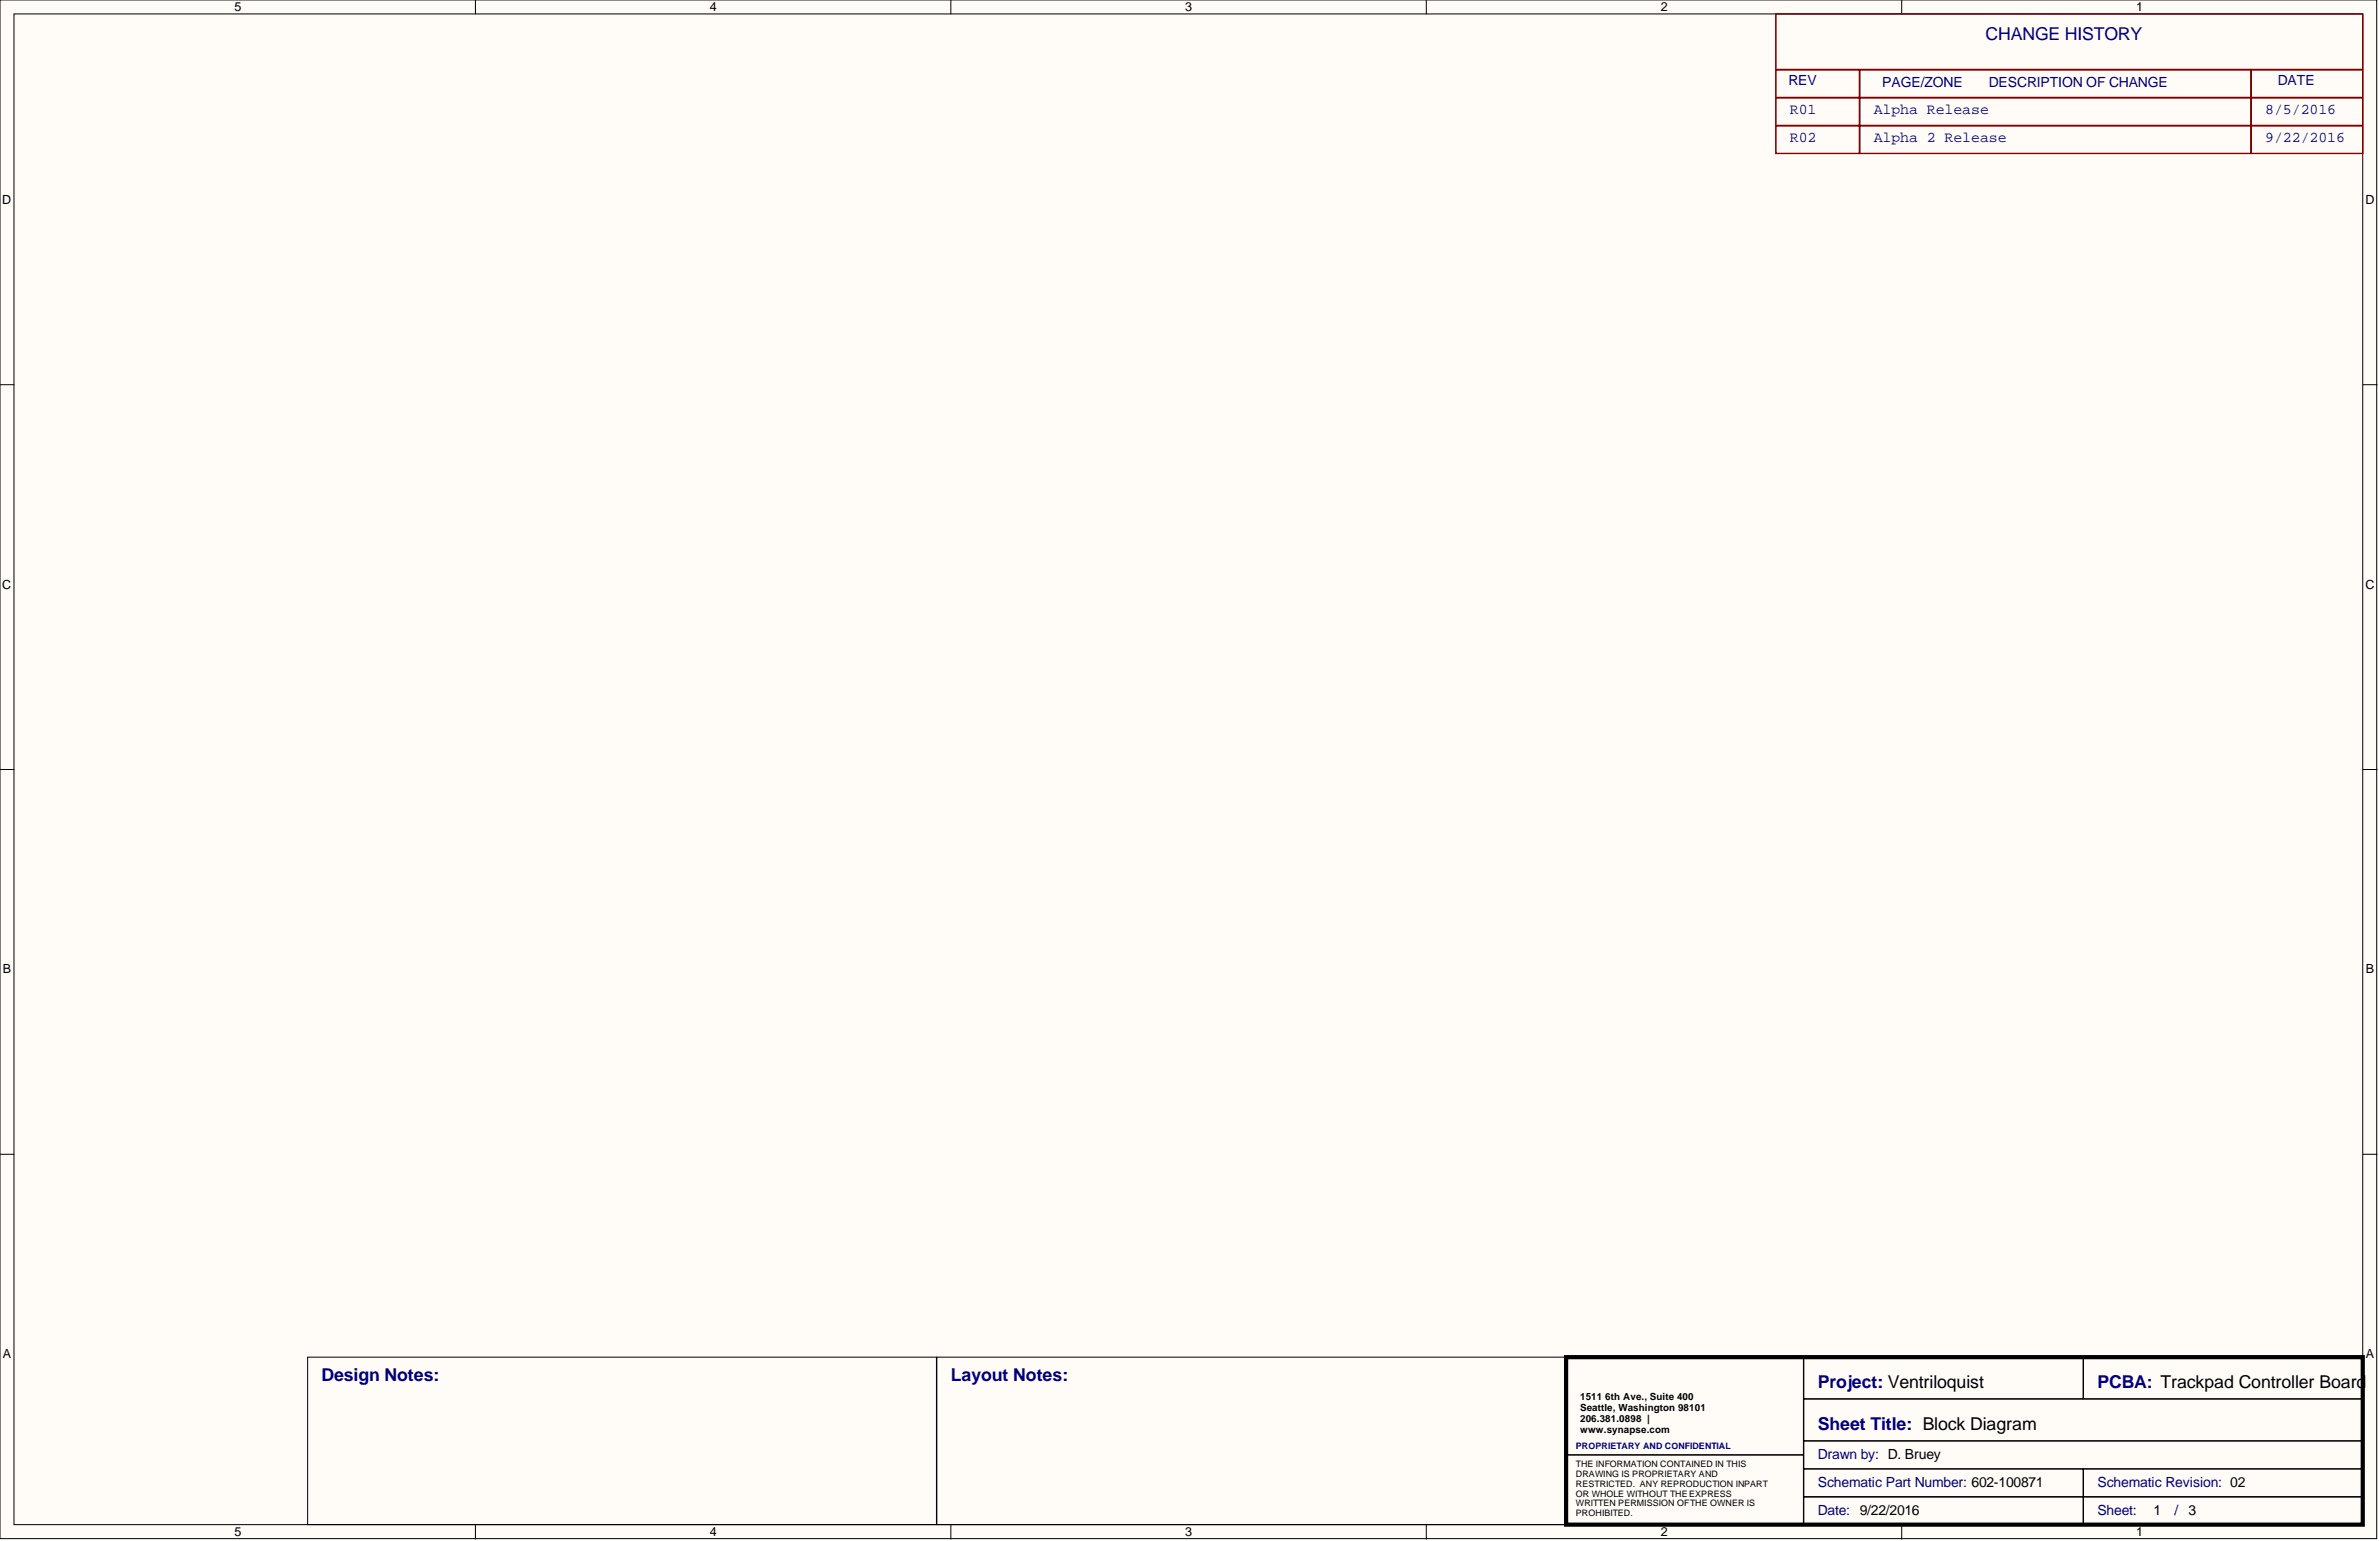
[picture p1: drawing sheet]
<svg xmlns="http://www.w3.org/2000/svg" width="431mm" height="279mm" viewBox="0 0 431 279" stroke-linecap="round" stroke-linejoin="round" font-family="sans-serif">
<defs><g id="words">
<text font-size="3.2" fill="#000084" x="360.1" y="7.2">CHANGE HISTORY</text>
<g font-size="3.2" fill="#000080">
<text x="58.3" y="250.5">Design Notes:</text>
<text x="172.4" y="250.5">Layout Notes:</text>
<text x="329.7" y="251.7">Project: Ventriloquist</text>
<text x="380.4" y="251.7">PCBA: Trackpad Controller Board</text>
<text x="329.7" y="259.3">Sheet Title: Block Diagram</text>
</g>
<g font-size="2.7" fill="#000080">
<text x="324.6" y="20.7">R01</text>
<text x="339.8" y="20.7">Alpha Release</text>
<text x="410.8" y="20.7">8/5/2016</text>
<text x="324.6" y="25.8">R02</text>
<text x="339.8" y="25.8">Alpha 2 Release</text>
<text x="410.8" y="25.8">9/22/2016</text>
</g>
<g font-size="2.5" fill="#000080">
<text x="324.3" y="15.5">REV</text>
<text x="341.3" y="15.7">PAGE/ZONE</text>
<text x="360.7" y="15.7">DESCRIPTION OF CHANGE</text>
<text x="413.1" y="15.5">DATE</text>
<text x="329.7" y="264.6">Drawn by: D. Bruey</text>
<text x="329.7" y="269.7">Schematic Part Number: 602-100871</text>
<text x="380.4" y="269.7">Schematic Revision: 02</text>
<text x="329.7" y="274.7">Date: 9/22/2016</text>
<text x="380.4" y="274.7">Sheet:</text>
<text x="394.3" y="274.7">/ 3</text>
</g>
<text font-size="2.5" x="390.5" y="274.7">1</text>
<g font-size="2.3">
<text x="42.5" y="2">5</text>
<text x="128.7" y="2">4</text>
<text x="215" y="2">3</text>
<text x="301.2" y="2">2</text>
<text x="387.4" y="2">1</text>
<text x=".4" y="36.9">D</text>
<text x="429" y="36.9">D</text>
<text x=".4" y="106.7">C</text>
<text x="429" y="106.7">C</text>
<text x=".5" y="176.5">B</text>
<text x="429.1" y="176.5">B</text>
<text x=".5" y="246.2">A</text>
<text x="429.1" y="246.2">A</text>
<text x="42.5" y="278.5">5</text>
<text x="128.7" y="278.5">4</text>
<text x="215" y="278.5">3</text>
<text x="301.2" y="278.5">2</text>
<text x="387.4" y="278.5">1</text>
</g>
<g font-size="1.8">
<text x="286.6" y="253.8">1511</text>
<text x="286.6" y="255.8">Seattle, Washington 98101</text>
<text x="286.6" y="257.8">206.381.0898 |</text>
<text x="291.1" y="253.8">6th Ave., Suite 400</text>
<text x="286.6" y="259.9">www.synapse.com</text>
</g>
<text font-size="1.6" fill="#000080" x="285.8" y="262.7">PROPRIETARY AND CONFIDENTIAL</text>
<g font-size="1.6">
<text x="285.8" y="266">THE INFORMATION CONTAINED IN THIS</text>
<text x="285.8" y="267.8">DRAWING IS PROPRIETARY AND</text>
<text x="285.8" y="269.6">RESTRICTED. ANY REPRODUCTION INPART</text>
<text x="285.8" y="271.4">OR WHOLE WITHOUT THE EXPRESS</text>
<text x="285.8" y="273.1">WRITTEN PERMISSION OFTHE OWNER IS</text>
<text x="285.8" y="274.9">PROHIBITED.</text>
</g>
</g></defs>
<g fill="#fffcf8" stroke="#000" stroke-width=".18">
<path d="M0 0h431v279h-431z"/>
<path d="M2.5 2.5h426v273.9h-426z"/>
</g>
<g fill="none" stroke="#000" stroke-width=".18">
<path d="M86.2 0v2.5M172.4 0v2.5M258.7 0v2.5M344.9 0v2.5M0 69.8h2.5M428.6 69.8h2.5M0 139.5h2.5M428.6 139.5h2.5M0 209.3h2.5M428.6 209.3h2.5M55.8 246.1h114v30.3h-114zM169.9 246.1h114v30.3h-114z"/>
<path d="M284 246.1h43.1v17.7h-43.1zM327.1 246.1h50.7v7.5h-50.7zM327.1 253.7h101.4v7.5h-101.4zM377.9 246.1h50.6v7.5h-50.6zM86.2 276.5v2.5M172.4 276.5v2.5M258.7 276.5v2.5M284 263.8h43.1v12.6h-43.1zM327.1 261.3h101.4v5h-101.4zM327.1 266.4h50.7v5h-50.7zM327.1 271.4h50.7v5h-50.7zM344.9 276.5v2.5"/>
<path d="M377.9 266.4h50.6v5h-50.6zM377.9 271.4h50.6v5h-50.6z"/>
</g>
<path d="M284 246.1h144.5v30.3h-144.5z" fill="none" stroke="#000" stroke-width=".76"/>
<path d="M322.1 2.5h106.4v10.1h-106.4zM322.1 12.7h15.1v5h-15.1zM322.1 17.7h15.1v5h-15.1zM337.3 12.7h70.9v5h-70.9zM337.3 17.7h70.9v5h-70.9zM408.3 12.7h20.2v5h-20.2zM408.3 17.7h20.2v5h-20.2zM322.1 22.8h15.1v5h-15.1zM337.3 22.8h70.9v5h-70.9zM408.3 22.8h20.2v5h-20.2z" fill="none" stroke="#800000" stroke-width=".25"/>
<use href="#words"/>
</svg>
